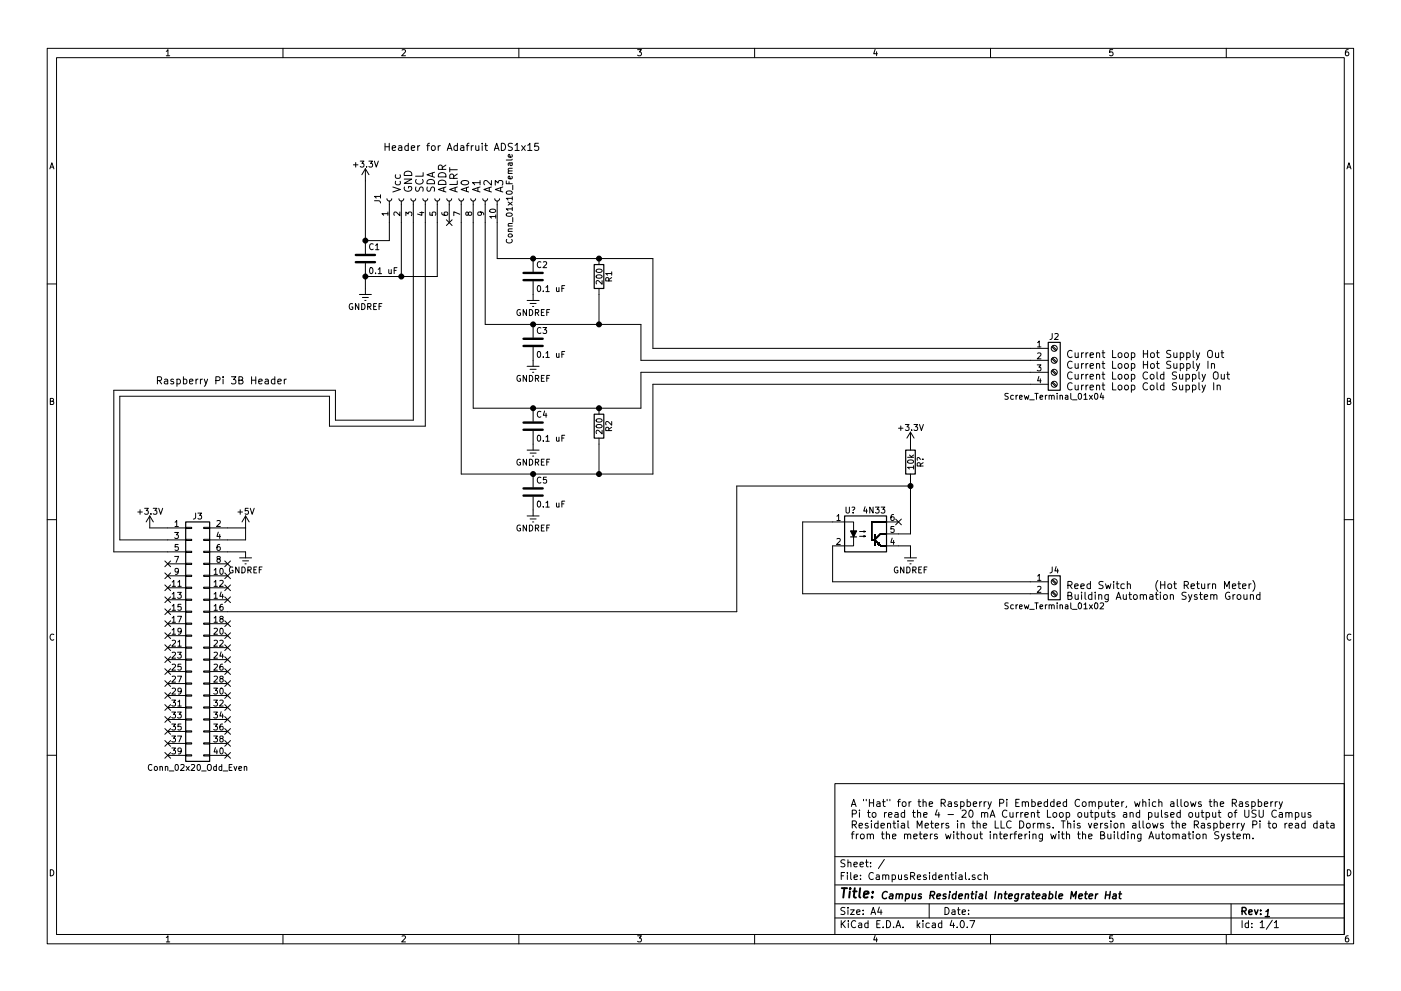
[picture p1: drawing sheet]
<svg xmlns="http://www.w3.org/2000/svg" width="297mm" height="210mm" viewBox="0 0 297 210" stroke-linecap="round" stroke-linejoin="round" font-family="sans-serif">
<g fill="none" stroke="#000" stroke-width=".21">
<path d="M10 10.3h277v189.9h-277zM12 12.2h273v186.1h-273zM35.3 10.9l.3-.4v1.3M35.3 11.8h.7M60 10.3v1.9M85.2 10.6l.5-.1 .3 .4-.8 .9h.8M110 10.3v1.9M135.2 10.5h.8l-.4 .5 .3 .1 .1 .2-.1 .4-.2 .1-.5-.1M160 10.3v1.9M185.5 10.5l-.3 .9h.8M185.9 11v.8M210 10.3v1.9"/>
<path d="M235.9 10.5h-.6v.6h.6l.1 .5-.3 .2-.4-.1M260 10.3v1.9M285.9 10.5l-.4 .1-.2 .2-.1 .8 .3 .2 .4-.1 .1-.4-.1-.2-.4-.1-.3 .3M10.6 35.8l.4-1.3 .4 1.3M10.7 35.5h.6M74.9 35h1M75.4 34.5v1M76.4 34.2h.8l-.5 .5 .4 .1v.5l-.2 .2-.5-.2M77.5 35.8v18M77.5 35.8l-.8 1.3M77.5 35.8l.7 1.3M77.7 35.3v.2"/>
<path d="M78.2 34.2h.8l-.4 .5 .3 .1v.5l-.1 .2-.6-.2M79.4 34.2l.4 1.3 .4-1.3M81.6 30.4v1.5M81.6 31.1h.9M82.5 30.4v1.5M83.2 31.4l.7-.1-.1-.3-.4-.1-.2 .2v.7h.6M83.3 39.7l1.6 .5-1.6 .5M83.9 38.4l-.1 .5 .3 .3 .7-.1v-.7M83.9 37.1l-.1 .4 .3 .3 .7-.1v-.6M84.5 31h.6l.1 .9M85.2 31.3l-.7 .1a.3 .3 0 0 0 .2 .5l.5-.1M85.7 38h1.6l-1.6 .9h1.6"/>
<path d="M85.8 39.7a.75 .75 0 0 0 .7 .9 .75 .75 0 0 0 .7-.9l-.6-.1v.3M85.8 36.6a.86 .86 0 0 1 1-.2 .86 .86 0 0 1 .5 .8h-1.6zM86.6 31l-.5-.1-.3 .3 .2 .6h.6M86.6 30.4v1.5M87.2 31.4l.7-.1v-.3l-.5-.1-.2 .2 .1 .7h.6M88.2 39.7l-.1 .6 .2 .2h.4l.3-.7 .4-.1 .3 .3-.1 .6M88.3 38.1a.76 .76 0 0 0 .5 1 .76 .76 0 0 0 .9-.7l-.1-.3M88.6 30.9v1M89 30.9l-.4 .3M89.7 36.6v.8h-1.6M90.5 30.9h.6M90.6 39.7l-.1 .6 .2 .2h.4l.3-.7 .4-.1 .3 .3-.1 .6"/>
<path d="M90.6 38.4a.86 .86 0 0 1 1-.3 .86 .86 0 0 1 .5 .9h-1.6zM91.1 30.4l-.4 .2v1.3M91.5 31.1l.3-.2 .4 .2 .1 .5-.2 .2-.3 .1-.3-.1zM91.7 36.7v.8M92.1 36.5l-1.6 .6 1.6 .5M92.9 30.9v1M93 38.5a.86 .86 0 0 1 1-.2 .86 .86 0 0 1 .5 .8h-1.6zM93 36.9a.86 .86 0 0 1 1-.2 .86 .86 0 0 1 .5 .8h-1.6zM93.3 30.9l-.4 .3M93.8 35.9l-.1-.7-.2-.2-.4 .1-.2 .2v.6h1.6M94.1 39.8v.8M94.5 39.7l-1.6 .5 1.6 .5"/>
<path d="M94.5 35l-.7 .6M94.8 31.9l.5-1.5 .5 1.5M94.9 31.5h.8M95.4 35.6v.9M95.4 36h1.6M96.2 37.8l-.1-.7-.2-.2-.4 .1-.1 .2v.6h1.6M96.5 39.8v.8M97 39.7l-1.6 .5 1.6 .5M97 38.4v.7h-1.6M97 36.9l-.8 .6M97 31l-.5-.1-.3 .3 .2 .6h.6M97 30.4v1.5"/>
<path d="M97.7 31h.6v.9M97.8 38.5a.95 .95 0 0 1 1.6 .3 .91 .91 0 0 1-1.6-.1zM98.3 31.3l-.6 .1a.3 .3 0 0 0 .1 .5l.5-.1M98.9 30.9h.5M98.9 39.8v.8M99.4 39.7l-1.6 .5 1.6 .5M99.4 30.4l-.3 .2v1.3M99.9 30.9v1M100.4 30.9l-.5 .3M100.9 30.9v.9l.4 .1 .2-.1M101.3 39.8v.8M101.5 30.9v1"/>
<path d="M101.8 39.7l-1.6 .5 1.6 .5M101.8 38.8h-1.6l.4 .4M101.8 38.3v.9M102.2 30.4v.2M102.2 30.9v1M102.8 30.9h.6M103 30.4v1.3l.4 .2M103.7 39.8v.8M104.2 39.7l-1.6 .5 1.6 .5M104.2 38.3v1l-1.2-1-.4 .3 .1 .6M104.8 31.9l.5-1.5 .5 1.5M104.9 31.5h.8"/>
<path d="M105 39.3v-1l.6 .5 .2-.4h.7l.1 .2-.1 .7M106.1 39.8v.8M106.3 30.4a.77 .77 0 0 1 .9 .8 .77 .77 0 0 1-.9 .7zM106.6 39.7l-1.6 .5 1.6 .5M107.3 38.4v.6h1.3M107.7 36.8h.9M107.9 38.6v.4M108.1 34.6l.2 .5 .3-.1-.1-.4M108.5 37.4l.1 .4-.2 .1h-.6v-.5h.3l.1 .5M108.5 32.8l.1 .4-.2 .1h-.6v-.5h.3l.1 .5M108.6 36.3h-.8l-.1 .3 .2 .2M108.6 35.7l-.8 .1-.1 .3 .2 .2"/>
<path d="M108.6 34.6h-.8v.5M108.6 33.8l-.2 .2h-1.1M108.6 30.5l-.5-.1-.4 .3 .2 .4 .7 .2v.5l-.3 .1-.6-.1M108.7 39.3v1M109.2 30.8l.5-.4v1.5M109.2 31.9h.9M110.6 30.9l.8 1M111.4 30.9l-.8 1M111.9 30.8l.4-.4v1.5M111.9 31.9h.9M114.1 30.4h-.7l-.1 .7 .3-.1 .5 .1 .1 .5-.3 .3-.6-.1M285.6 35.8l.4-1.3 .4 1.3"/>
<path d="M285.7 35.5h.6M77.5 55.9v6.6M78.5 56.9l.1-.1a.67 .67 0 0 1 .5 .6 .67 .67 0 0 1-.5 .7l-.2-.5zM79.1 51.8a.56 .56 0 0 0-.7 .5 .56 .56 0 0 0 .7 .6M79.4 42.6h1.1l.2 .5M79.6 52.1l.4-.4v1.3M79.6 57.9v.2M79.6 53h.7M80.2 57.1l.3-.3v1.3M80.2 58.1h.7M80.7 41.7h-1.3l.4 .3M80.7 41.3v.7"/>
<path d="M82 42.2l.1 .3 .4 .2 .4-.1 .2-.4M82.2 45.3h-1.2l.3 .4M82.2 45v.7M82.4 57.2l.1 .8 .3 .1 .2-.2M82.5 42.7v8.3h-5M83 57.2v.9M83.6 57.4h.4M84.2 56.8h-.6v1.3M84.6 42.2l.1 .3 .3 .2 .4-.1 .2-.4M84.8 45v.8l-.9-.8-.4 .2 .1 .5M85.1 42.7v16M86.1 45.8v-.8l.4 .4 .1-.4h.6l.1 .2-.1 .6"/>
<path d="M87.1 42.2l.1 .3 .4 .2 .3-.1 .2-.4M87.6 42.7v46.4h-16.5v-6.3h-47v34.3h15.3M89 45.1h.9M89.4 44.9v.8l-.9-.3M89.7 42.2l.1 .3 .3 .2 .4-.1 .2-.4M90.2 42.7v47.7h-20.4v-6.3h-44.4v30.4h14M91.1 45v.6l.6 .1v-.7h.6l.1 .2-.1 .5M92.2 42.2l.1 .3 .3 .2 .4-.1 .2-.4M92.7 42.7v16h-15.2M93.7 45.1v.4l.3 .1 .7 .1 .2-.2-.1-.5-.6 .1v.4l.2 .2M94.6 46.6l1.3 1.2M94.7 42.2l.1 .3 .4 .2 .4-.1 .2-.4"/>
<path d="M95.2 42.7v4.5M95.9 46.6l-1.3 1.2M97.3 42.2l.1 .3 .3 .2 .4-.1 .2-.4M97.5 45.5l-1.3-.6v.9M97.8 42.7v57.9h40.6v-19.1h83.8M99.3 45.2l.2-.2h.4l.1 .2-.1 .4-.4 .1-.2-.1-.1-.6h-.3v.6l.2 .1 .2-.2M99.8 42.2l.1 .3 .4 .2 .3-.1 .2-.4M100.3 42.7v43.9h35.6v-7.6h86.3M101.8 45l.3 .2-.1 .4h-.6l-.1-.4 .2-.2h.8l.3 .3v.3M102.4 42.2l.1 .3 .3 .2 .4-.1 .2-.4M102.9 42.7v26.1h33v7.6h86.3M103.9 44.5a.76 .76 0 0 1 1.2 .3 .74 .74 0 0 1-1.3-.1z"/>
<path d="M104.9 42.2l.1 .3 .3 .2 .4-.1 .2-.4M105.1 45.9h-1.3l.4 .4M105.1 45.6v.7M105.4 42.7v12.2h33v19h83.8M107.4 45.4a.76 .76 0 0 1 1.2 .2 .74 .74 0 0 1-1.3-.1zM107.4 40.7a.76 .76 0 0 1 1.2 .2 .74 .74 0 0 1-1.3-.1zM107.4 50.8a.56 .56 0 0 0 .6 .8 .56 .56 0 0 0 .5-.8M107.7 49.1h.9M107.7 47.9h.9M107.7 42.9l.9 .6M107.9 49.7l.5-.1 .2 .5-.2 .2-.5-.1-.2-.1zM108.6 48.6h-.8l-.1 .3 .2 .2"/>
<path d="M108.6 47.4l-.8 .1-.1 .3 .2 .1M108.6 44.3h-1.3l.4 .4M108.6 42.1h-1.3l.4 .3M108.6 41.7v.7M108.6 44v.7M108.6 42.9l-.9 .6M108.7 46.1v1M113 54.9v2.8M113 59.7v4M114.7 55.6a.56 .56 0 0 0-.8 .5 .56 .56 0 0 0 .8 .6M115.2 55.6l.5-.1 .2 .4-.8 .9h.8M126.4 58.5a.76 .76 0 0 1 1.3 .2 .74 .74 0 0 1-1.3-.1z"/>
<path d="M126.5 57.2a.69 .69 0 0 1 1.2 .3 .74 .74 0 0 1-1.3-.1zM127 54.9v1.2M127.7 59.5v.8l-1-.8-.3 .3 .1 .4M129.1 59.6l-.1-.6-.5-.1-.1 .7h1.3M129.7 58h-1.3l.4 .4M129.7 58.9l-.6 .4M129.7 57.7v.7M10 60.2h2M38.9 79.9v1.6M47.3 79.9v.2M49.1 79.9h.9l-.5 .6 .5 .3-.1 .5-.2 .2-.6-.2M53.3 79.9v1.6"/>
<path d="M54.2 79.9v1.6M58.3 79.9v1.6M74.8 64.5a.59 .59 0 0 0-.8 .5 .59 .59 0 0 0 .8 .6v-.5h-.2M76.1 64.4v1.3l-.7-1.3v1.3M76.2 62.5h2.5M76.7 64.4a.64 .64 0 0 1 .7 .6 .64 .64 0 0 1-.7 .7zM76.8 63.1h1.3M77.3 63.7h.3M78 65.1l.6-.1v-.5l-.6-.1v1.3M78.3 65.1l.4 .6M79.2 65h.5M79.8 64.4h-.6v1.3h.6"/>
<path d="M80.4 65h.4M81 64.4h-.6v1.3M110.3 65.7a.59 .59 0 0 0-.7 .6 .59 .59 0 0 0 .7 .6l.1-.5h-.3M110.3 79.7a.59 .59 0 0 0-.7 .6 .59 .59 0 0 0 .7 .5l.1-.4h-.3M111.6 65.7v1.2l-.7-1.2v1.2M111.6 79.6v1.3l-.7-1.3v1.3M111.8 63.7h2.5M111.8 77.7h2.5M112.2 65.7a.64 .64 0 0 1 .8 .6 .64 .64 0 0 1-.8 .6zM112.2 79.6a.64 .64 0 0 1 .8 .7 .64 .64 0 0 1-.8 .6zM112.4 64.4h1.3M112.4 78.4h1.3"/>
<path d="M112.9 79h.3M112.9 65h.3M113 68.8v2.8M113 73.7v4M113.5 66.3h.6l.1-.5-.7-.1v1.2M113.8 66.3l.4 .6M114 60.7l.2-.1a.67 .67 0 0 1 .4 .6 .67 .67 0 0 1-.4 .7l-.3-.5zM114 74.7l.2-.1a.67 .67 0 0 1 .4 .6 .67 .67 0 0 1-.4 .6l-.3-.4zM114.7 69.6a.56 .56 0 0 0-.8 .5 .56 .56 0 0 0 .8 .5M114.8 66.3h.4M115.1 69.5h.8l-.4 .5 .3 .1v.5l-.1 .2-.6-.2M115.2 61.7v.2"/>
<path d="M115.2 75.7v.1M115.4 65.7h-.6v1.2h.6M115.4 79.6h-.6v1.3h.6M115.7 61l.4-.4v1.3M115.7 74.9l.4-.3v1.2M115.7 61.9h.8M115.7 75.8h.8M115.9 66.3h.5M116.5 65.7h-.6v1.2M116.5 79.6h-.6v1.3M118 61v.8l.3 .1 .2-.2M118 75v.8h.3l.2-.1"/>
<path d="M118.5 61v.9M118.5 75v.8M119.1 61.2h.5M119.1 75.2h.5M119.7 60.6h-.6v1.3M119.7 74.6h-.6v1.2M127 61.2v7.6M219.9 77.4h.8l-.4 .5 .3 .1v.6l-.1 .1-.6-.1M220 72.7l.3-.4v1.3M220 75l.5-.1 .2 .3-.8 .9h.8M220 73.6h.7M220.3 79.9l-.3 .9h.8"/>
<path d="M223 78.7l.9 .8M223 76.1l.9 .9M223 73.6l.9 .8M223.1 70.8l-.1 1-.4 .2M223.2 78.5l.8 .8M223.2 75.9l.8 .9M223.2 73.4l.8 .8M223.6 70.9l.5-.1 .3 .3-.8 .9h.8M227.3 74.5a.72 .72 0 0 0-1 .5 .72 .72 0 0 0 .7 .9l.3-.2M227.3 76.8a.72 .72 0 0 0-1 .5 .72 .72 0 0 0 .7 .9l.3-.2M227.3 79.1a.72 .72 0 0 0-1 .5 .72 .72 0 0 0 .7 .8l.3-.1M227.9 74.8l.1 1 .4 .1 .2-.2"/>
<path d="M227.9 77.1l.1 1 .4 .1 .2-.2M227.9 79.4l.1 1h.4l.2-.1M228.6 74.8v1.1M228.6 77.1v1.1M228.6 79.4v1M229.3 74.8v1.1M229.3 77.1v1.1M229.3 79.4v1M229.7 74.8l-.4 .4M229.7 77.1l-.4 .3M229.7 79.4l-.4 .3M230.3 74.8v1.1"/>
<path d="M230.3 77.1v1.1M230.3 79.4v1M230.7 74.8l-.4 .4M230.7 77.1l-.4 .3M230.7 79.4l-.4 .3M231.1 75.4l.8-.2-.1-.3-.5-.1-.2 .3 .1 .7h.6M231.1 77.6l.8-.1-.1-.3-.5-.1-.2 .3 .1 .7h.6M231.1 79.9l.8-.1-.1-.3-.5-.1-.2 .2 .1 .8h.6M232.5 75l.1-.1a.36 .36 0 0 1 .5 .2v.8M232.5 77.3l.1-.1a.36 .36 0 0 1 .5 .2v.8M232.5 79.6l.1-.1a.36 .36 0 0 1 .5 .1v.8M232.5 74.8v1.1"/>
<path d="M232.5 77.1v1.1M232.5 79.4v1M233.7 74.8h.5M233.7 77.1h.5M233.7 79.4h.5M233.9 74.3v1.4l.3 .2M233.9 76.6v1.3l.3 .3M233.9 78.9v1.3l.3 .2M235.9 74.3v1.6h.7M235.9 76.6v1.6h.7M235.9 78.9v1.5h.7M237.1 75l.3-.2 .4 .2 .1 .6-.2 .2-.3 .1-.3-.2z"/>
<path d="M237.1 77.3l.3-.2 .4 .2 .1 .6-.2 .2-.3 .1-.3-.2zM237.1 79.6l.3-.2 .4 .2 .1 .6-.2 .2h-.3l-.3-.1zM238.5 75l.2-.2 .5 .2v.6l-.1 .2-.4 .1-.2-.2zM238.5 77.3l.2-.2 .5 .2v.6l-.1 .2-.4 .1-.2-.2zM238.5 79.6l.2-.2 .5 .2v.6l-.1 .2h-.4l-.2-.1zM239.9 74.9l.4-.1 .3 .4-.1 .6h-.6M239.9 77.2l.4-.1 .3 .3-.1 .7h-.6M239.9 79.5l.4-.1 .3 .3-.1 .7h-.6M239.9 74.8v1.6M239.9 77.1v1.6M239.9 79.4v1.5M242.4 74.3v1.6"/>
<path d="M242.4 76.6v1.6M242.4 75.1h.9M242.4 77.4h.9M243.3 79.1a.72 .72 0 0 0-1 .5 .72 .72 0 0 0 .7 .8l.3-.1M243.3 74.3v1.6M243.3 76.6v1.6M243.9 79.6l.3-.2 .4 .2 .1 .6-.2 .2h-.3l-.3-.1zM244 75l.2-.2 .5 .2 .1 .6-.2 .2-.4 .1-.2-.2zM244 77.3l.2-.2 .5 .2 .1 .6-.2 .2-.4 .1-.2-.2zM245.2 74.8h.6M245.2 77.1h.6M245.3 78.9v1.3l.2 .2"/>
<path d="M245.4 74.3v1.4l.4 .2M245.4 76.6v1.3l.4 .3M246.8 79.5l-.5-.1-.3 .3 .2 .7h.6M246.8 78.9v1.5M248.2 74.4l-.6-.1-.2 .2v.4l.7 .3 .1 .4-.3 .3-.6-.1M248.2 76.7l-.6-.1-.2 .2v.4l.7 .3 .1 .4-.3 .3-.6-.1M248.9 74.8v1l.4 .1 .2-.2M248.9 77.1v1l.4 .1 .2-.2M249.5 79l-.6-.1-.3 .2v.4l.7 .3 .2 .4-.4 .2h-.5M249.5 74.8v1.1M249.5 77.1v1.1M250.1 79.4l.1 1h.3l.2-.1"/>
<path d="M250.2 74.9l.5-.1 .3 .4-.2 .6h-.6M250.2 77.2l.5-.1 .3 .3-.2 .7h-.6M250.2 74.8v1.6M250.2 77.1v1.6M250.7 79.4v1M251.5 79.5l.4-.1 .3 .3-.2 .7h-.5M251.5 79.4v1.5M251.6 74.9l.4-.1 .3 .4-.1 .6h-.6M251.6 77.2l.4-.1 .3 .3-.1 .7h-.6M251.6 74.8v1.6M251.6 77.1v1.6M252.8 79.5l.5-.1 .3 .3-.2 .7h-.6"/>
<path d="M252.8 79.4v1.5M253 74.3v1.4l.2 .2M253 76.6v1.3l.2 .3M253.6 74.8l.4 1.1M253.6 77.1l.4 1.1M254.2 78.9v1.3l.2 .2M254.4 74.8l-.6 1.4-.2 .2M254.4 77.1l-.6 1.4-.2 .2M254.9 79.4l.3 1M255.6 79.4l-.5 1.4-.2 .1M256.1 74.6a.5 .5 0 0 1 .6-.3 .5 .5 0 0 1 .3 .5v.9l-.3 .2a.53 .53 0 0 1-.7-.5zM256.1 76.6v1.6"/>
<path d="M256.8 77.3l.1-.1a.36 .36 0 0 1 .6 .2v.8M256.8 77.1v1.1M257.3 79.1a.5 .5 0 0 1 .6-.2 .5 .5 0 0 1 .4 .5l-.1 .8-.3 .2a.53 .53 0 0 1-.6-.5zM257.7 74.8l.1 1 .3 .1 .3-.2M258.4 74.8v1.1M258.9 74.8h.6M258.9 79.4l.1 1h.4l.2-.1M259.1 74.3v1.4l.4 .2M259.6 79.4v1M260.1 79.4h.6M260.3 78.9v1.3l.4 .2M285 60.2h2"/>
<path d="M10.7 85.1h.5l.1-.5-.6-.1v1.3h.5l.2-.4-.3-.3M33.4 80.7h.7l.2-.3-.1-.3-.2-.2h-.6v1.6M33.8 80.7l.5 .8M34.9 80.5h.6l.1 1M35.6 80.8l-.7 .1a.32 .32 0 0 0 .2 .6l.5-.1M36.8 80.5l-.4-.1-.2 .3 .1 .2 .5 .1v.4h-.6M37.5 80.5l.4-.1 .4 .3-.2 .7h-.6M37.5 80.4v1.6M38.9 80.5l.4-.1 .3 .3-.1 .7h-.6M40.2 80.9l.7-.1-.1-.3-.4-.1-.2 .3 .1 .7h.5M41.6 80.4v1.1M42 80.4l-.4 .3"/>
<path d="M42.5 80.4v1.1M42.9 80.4l-.4 .3M43.3 80.4l.4 1.1M44 80.4l-.5 1.4-.2 .2M45.8 80.7h.7l.2-.3-.1-.3-.2-.2h-.6v1.6M47.3 80.4v1.1M50.6 80.7l.7-.1 .2-.2-.1-.3-.8-.2v1.6h.6l.3-.2v-.4l-.3-.2M53.3 80.7h.9M54.9 80.9l.7-.1-.1-.3-.4-.1-.2 .3v.7h.6M56.2 80.5h.6l.1 1M56.9 80.8l-.7 .1a.32 .32 0 0 0 .2 .6l.5-.1M58.3 80.5l-.5-.1-.3 .3 .2 .7h.6"/>
<path d="M58.9 80.9l.7-.1v-.3l-.5-.1-.2 .3 .1 .7h.6M60.3 80.4v1.1M60.7 80.4l-.4 .3M110.3 97.5a.59 .59 0 0 0-.7 .6 .59 .59 0 0 0 .7 .5l.1-.5h-.3M111.6 97.4v1.3l-.7-1.3v1.3M111.8 95.5h2.5M112.2 97.4a.64 .64 0 0 1 .8 .7 .64 .64 0 0 1-.8 .6zM112.4 96.1h1.3M112.9 96.8h.3M113 86.6v2.8M113 91.4v4.1M113.5 98.1l.6-.1 .1-.5-.7-.1v1.3"/>
<path d="M113.5 80.3l.6-.1 .1-.4-.7-.2v1.3M113.8 98.1l.4 .6M113.8 80.3l.4 .6M114 92.5l.2-.2a.67 .67 0 0 1 .4 .7 .67 .67 0 0 1-.4 .6l-.3-.5zM114.7 87.4a.56 .56 0 0 0-.8 .5 .56 .56 0 0 0 .8 .5M114.8 98h.4M114.8 80.2h.4M115.2 93.5v.1M115.4 97.4h-.6v1.3h.6M115.5 87.2l-.3 .9h.8M115.7 92.7l.4-.4v1.3M115.7 93.6h.8"/>
<path d="M115.8 87.7v.8M115.9 98h.5M115.9 80.2h.5M116.5 97.4h-.6v1.3M118 92.8v.7l.3 .1 .2-.1M118.5 92.8v.8M119.1 92.9h.5M119.7 92.3h-.6v1.3M126.4 90.2a.76 .76 0 0 1 1.3 .3 .74 .74 0 0 1-1.3-.1zM126.4 89a.76 .76 0 0 1 1.3 .3 .74 .74 0 0 1-1.3-.2zM127 86.6v1.3M127 93v7.6"/>
<path d="M127.7 91.3v.8l-1-.8-.3 .2 .1 .5M129.1 91.4l-.1-.7h-.5l-.1 .7h1.3M129.7 89.4v.8l-.9-.8-.4 .3 .1 .4M129.7 90.6l-.6 .5M190.5 90.9h1M191 90.4v.9M191.9 90.1h.8l-.4 .4 .4 .1v.6l-.2 .1-.6-.1M192.4 97h1.3M192.5 97.8a.76 .76 0 0 1 1.2 .2 .74 .74 0 0 1-1.3-.1zM192.8 96.5l.5 .5M193 91.7v3.8M193 91.7l-.7 1.3"/>
<path d="M193 91.7l.8 1.3M193.3 91.2v.1M193.7 99.2h-1.3l.4 .3M193.7 98.8v.7M193.7 96.5l-.5 .4M193.8 90.1h.8l-.5 .4 .4 .1v.6l-.2 .1-.5-.1M194.9 90.1l.5 1.2 .4-1.2M195.1 98.9l-.1-.6-.4-.1-.1 .7h1.2M195.2 97.4a.41 .41 0 0 0-.7-.1v.4M195.6 97.4h.1M195.7 98.2l-.6 .4M213.8 83.5h-.6l-.1 .4a.54 .54 0 0 1 .6 .7l-.2 .1h-.4"/>
<path d="M214.9 83.9h-.4l-.2 .2 .1 .6h.5M215.4 83.9v.8M215.8 83.9l-.4 .2M216.2 84.3l.5-.1v-.3h-.4l-.1 .1v.7h.5M217.2 83.9l.2 .8 .3-.6 .2 .6 .2-.8M218.3 84.8h1M219.4 83.5h.7M219.8 83.5v1.2M220.5 84.3l.6-.1-.1-.3h-.3l-.2 .1v.7h.5M220.6 80.4v.8M221.6 83.9v.8M222 83.9l-.4 .2"/>
<path d="M222.4 84l.2-.1h.3l.1 .8M222.4 83.9v.8M223 84l.1-.1h.3l.1 .8M223 81.2l.9 .8M223.2 81l.8 .9M224.1 83.5v.1M224.1 83.9v.8M224.7 84l.2-.1h.3l.1 .8M224.7 83.9v.8M225.9 83.9h.5v.8M226.4 84.2l-.6 .2 .2 .3h.4M227 83.5v1l.2 .2"/>
<path d="M227.3 81.4a.72 .72 0 0 0-1 .4 .72 .72 0 0 0 .7 .9l.3-.1M227.4 84.8h.9M227.9 81.7l.1 .9 .4 .1 .2-.1M228.6 81.7v1M228.7 83.6l.2-.1a.67 .67 0 0 1 .4 .6 .67 .67 0 0 1-.4 .6l-.3-.5zM229.3 81.7v1M229.7 81.7l-.4 .3M229.8 83.8l.4-.3v1.2M229.8 84.7h.7M230.3 81.7v1M230.7 81.7l-.4 .3M231 83.9l.6 .8"/>
<path d="M231.1 82.2l.8-.1-.1-.3-.5-.1-.2 .2 .1 .7h.6M231.6 83.9l-.6 .8M232.2 83.6l.1-.1a.67 .67 0 0 1 .5 .6 .67 .67 0 0 1-.5 .6l-.2-.5zM232.5 81.9l.1-.1a.36 .36 0 0 1 .5 .1v.8M232.5 81.7v1M233.6 83.4l-.3 .9h.7M233.7 81.7h.5M233.9 81.2v1.3l.3 .2M233.9 83.9v.8M235.9 81.2v1.5h.7M237.1 81.9l.3-.2 .4 .2 .1 .5-.2 .2-.3 .1-.3-.1zM238.5 81.9l.2-.2 .5 .2v.5l-.1 .2-.4 .1-.2-.1z"/>
<path d="M239.9 81.8l.4-.1 .3 .3-.1 .6h-.6M239.9 81.7v1.5M243.3 81.4a.72 .72 0 0 0-1 .4 .72 .72 0 0 0 .7 .9l.3-.1M243.9 81.9l.3-.2 .4 .2 .1 .5-.2 .2-.3 .1-.3-.1zM245.3 81.2v1.3l.2 .2M246.8 81.8l-.5-.1-.3 .3 .2 .6h.6M246.8 81.2v1.5M249.5 81.3l-.6-.1-.3 .2v.4l.7 .3 .2 .3-.4 .3-.5-.1M250.1 81.7l.1 .9 .3 .1 .2-.1M250.7 81.7v1M251.5 81.8l.4-.1 .3 .3-.2 .6h-.5M251.5 81.7v1.5"/>
<path d="M252.8 81.8l.5-.1 .3 .3-.2 .6h-.6M252.8 81.7v1.5M254.2 81.2v1.3l.2 .2M254.9 81.7l.3 1M255.6 81.7l-.5 1.4-.2 .1M257.3 81.2v1.5M258.1 81.9v-.1a.36 .36 0 0 1 .6 .1v.8M258.1 81.7v1M285.7 85.1h.5l.1-.5-.6-.1v1.3h.5l.2-.4-.3-.3M10 110.3h2M29.2 108.6h1M29.7 108.1v1"/>
<path d="M30.7 107.8h.7l-.4 .5 .4 .1v.6l-.2 .1-.5-.1M31.7 109.5v2.5h7.7M31.7 109.5l-.7 1.2M31.7 109.5l.8 1.2M32 109v.1M32.5 107.8h.8l-.5 .5 .4 .1v.6l-.2 .1-.5-.1M33.7 107.8l.4 1.3 .4-1.3M35 119l1.2 1.2M35.6 119.6h3.8M36.2 119l-1.2 1.2M37 113h.8l-.4 .5 .4 .1v.5l-.2 .1-.6-.1M37 118.1h.9l-.6 1.2"/>
<path d="M37.1 110.8l.4-.4v1.3M37.1 111.7h.7M37.8 115.5h-.6l-.1 .6h.7v.6l-.2 .1-.5-.1M39.4 119.5h1.2v.3h-1.2zM39.4 117h1.2v.2h-1.2zM39.4 114.4h1.2v.3h-1.2zM39.4 111.9h1.2v.2h-1.2zM41.5 108.9l-.1 1-.4 .2M42 108.9h.7l-.4 .4 .4 .1v.6l-.2 .1-.5-.1M43.2 119.5h1.2v.3h-1.2zM43.2 117h1.2v.2h-1.2zM43.2 114.4h1.2v.3h-1.2z"/>
<path d="M43.2 111.9h1.2v.2h-1.2zM44.4 112h7.7M44.4 117.1h7.7v1.3M44.4 119.6h3.9M46 110.5l.5-.1 .2 .4-.8 .9h.8M46.2 118.6l-.2-.2 .1-.3 .6 .1v.3l-.6 .1-.1 .2 .1 .4 .1 .1h.3l.2-.2v-.4l-.2-.1M46.3 112.9l-.3 .9h.8M46.6 115.5l-.4 .1-.1 .2-.1 .7 .2 .3 .5-.1-.1-.7h-.4l-.2 .2M46.6 113.4v.8M47.7 119l1.2 1.2M48.9 119l-1.2 1.2M50.4 108.6h1"/>
<path d="M50.8 118.4h2.5M50.9 108.1v1M51.4 119h1.3M51.9 119.6h.3M52.1 109.5v5h-7.7M52.1 109.5l-.8 1.2M52.1 109.5l.7 1.2M52.6 107.8h-.6v.6h.6v.6l-.1 .1-.5-.1M53.1 107.8l.4 1.3 .4-1.3M110.3 111.4a.59 .59 0 0 0-.7 .6 .59 .59 0 0 0 .7 .6l.1-.5h-.3M111.6 111.4v1.3l-.7-1.3v1.3M111.8 109.5h2.5"/>
<path d="M112.2 111.4a.64 .64 0 0 1 .8 .6 .64 .64 0 0 1-.8 .7zM112.4 110.1h1.3M112.9 110.7h.3M113 100.6v2.8M113 105.4v4.1M113.5 112.1l.6-.1 .1-.5-.7-.1v1.3M113.8 112.1l.4 .6M114 106.4l.2-.1a.67 .67 0 0 1 .4 .7 .67 .67 0 0 1-.4 .6l-.3-.5zM114.7 101.3a.56 .56 0 0 0-.8 .6 .56 .56 0 0 0 .8 .5M114.8 112h.4M115.2 107.5v.1M115.4 111.4h-.6v1.3h.6"/>
<path d="M115.7 106.7l.4-.4v1.3M115.7 107.6h.8M115.8 101.2h-.6v.6h.6v.6l-.1 .1-.5-.1M115.9 112h.5M116.5 111.4h-.6v1.3M118 106.7v.8l.3 .1 .2-.1M118.5 106.7v.9M119.1 106.9h.5M119.7 106.3h-.6v1.3M177.4 109.5l.4-.3v1.2M177.4 114.3l.5-.1 .3 .4-.8 .9h.8M177.4 110.4h.8"/>
<path d="M179.4 107.6v1l.2 .3h.3l.2-.3v-1M180.6 107.6h.5a.41 .41 0 0 1-.2 .7v.1M180.9 108.7v.2M182.2 113.8h1.3l-.4 .1v-.2l.4 .1M182.2 112.8h1.3l-.4 .1v-.3l.4 .2M183.4 107.5l-.3 .9h.8M183.7 108v.9M185.1 107.6v1.3l-.7-1.3v1.3M185.5 114.7l1.2 1.1h6.3v2.6M185.6 107.6h.8l-.4 .5 .3 .1v.5l-.1 .2-.6-.2M186.1 115.4l.2-.2 .3 .5zM186.8 107.6h.8l-.4 .5 .4 .1v.5l-.2 .2-.6-.2"/>
<path d="M189.2 114.2l-.3 .9h.7M189.5 109.2h-.4l-.2 .3v.7l.2 .2 .4-.1v-.6l-.4-.1-.2 .3M189.5 114.6v.9M189.5 111.7h-.6v.6h.6v.5l-.1 .2-.5-.2M189.9 110.1l1.2 1.2M190.5 110.7h-5.7v3.8h.6M191.1 110.1l-1.2 1.2M191.8 118.4h2.5M192.4 119h1.3M192.9 119.6h.3M193 103.1h-36.8v26.7h-111.8M193 100.6v12.7h-6.3l-1.2 1.1"/>
<path d="M285 110.3h2M11.4 134.6a.58 .58 0 0 0-.8 .6 .58 .58 0 0 0 .8 .5M35 134.3l1.2 1.2M35 136.8l1.2 1.2M35 139.3l1.2 1.3M35 131.7l1.2 1.2M35 129.2l1.2 1.2M35 126.6l1.2 1.3M35 124.1l1.2 1.2M35 121.6l1.2 1.2M35.6 122.2h3.8M35.6 134.9h3.8"/>
<path d="M35.6 124.7h3.8M35.6 137.4h3.8M35.6 127.2h3.8M35.6 139.9h3.8M35.6 129.8h3.8M35.6 132.3h3.8M36.2 134.3l-1.2 1.2M36.2 136.8l-1.2 1.2M36.2 139.3l-1.2 1.3M36.2 131.7l-1.2 1.2M36.2 129.2l-1.2 1.2M36.2 126.6l-1.2 1.3"/>
<path d="M36.2 124.1l-1.2 1.2M36.2 121.6l-1.2 1.2M36.5 123.5l.4-.4v1.3M36.5 135.9l.5-.1 .2 .4-.8 .9h.8M36.5 126l.4-.3v1.2M36.5 138.5l.5-.1 .2 .3-.8 .9h.8M36.5 128.6l.4-.4v1.3M36.5 131.1l.4-.3v1.2M36.5 133.6l.4-.3v1.3M36.5 124.4h.7M36.5 126.9h.7M36.5 129.5h.7"/>
<path d="M36.5 132h.7M36.5 134.6h.7M37.6 125.7h.8l-.4 .5 .4 .1v.5l-.2 .1-.6-.1M37.6 138.4h.8l-.4 .5 .4 .1v.5l-.2 .1-.6-.1M37.6 130.8h.9l-.6 1.2M37.7 123.5l.4-.4v1.3M37.7 136.2l.4-.4v1.3M37.7 124.4h.7M37.7 137.1h.7M37.8 121.1l-.2 .3-.4-.1v-.6l.4-.1 .2 .2v.8l-.3 .3h-.3M38.4 128.2h-.6l-.1 .6h.7v.6l-.2 .1-.5-.1M38.4 133.8l-.2 .3-.4-.1v-.6l.4-.1 .2 .2v.8l-.3 .3h-.3"/>
<path d="M39.4 139.8h1.2v.3h-1.2zM39.4 137.3h1.2v.2h-1.2zM39.4 134.7h1.2v.3h-1.2zM39.4 132.2h1.2v.3h-1.2zM39.4 129.7h1.2v.2h-1.2zM39.4 127.1h1.2v.3h-1.2zM39.4 124.6h1.2v.2h-1.2zM39.4 122h1.2v.3h-1.2zM43.2 139.8h1.2v.3h-1.2zM43.2 137.3h1.2v.2h-1.2zM43.2 134.7h1.2v.3h-1.2zM43.2 132.2h1.2v.3h-1.2z"/>
<path d="M43.2 129.7h1.2v.2h-1.2zM43.2 127.1h1.2v.3h-1.2zM43.2 124.6h1.2v.2h-1.2zM43.2 122h1.2v.3h-1.2zM44.4 122.2h3.9M44.4 134.9h3.9M44.4 124.7h3.9M44.4 137.4h3.9M44.4 127.2h3.9M44.4 139.9h3.9M44.4 132.3h3.9M45.4 120.9l.3-.3v1.3"/>
<path d="M45.4 133.4l.5-.1 .2 .3-.8 1h.8M45.4 123.5l.3-.4v1.3M45.4 135.9l.5-.1 .2 .4-.8 .9h.8M45.4 126l.3-.3v1.2M45.4 138.5l.5-.1 .2 .3-.8 .9h.8M45.4 128.6l.3-.4v1.3M45.4 131.1l.3-.3v1.2M45.4 121.9h.7M45.4 124.4h.7M45.4 126.9h.7M45.4 129.5h.7M45.4 132h.7"/>
<path d="M46.6 123.2l.5-.1 .2 .4-.8 .9h.8M46.6 135.9l.5-.1 .2 .4-.8 .9h.8M46.7 120.7l.2-.1a.67 .67 0 0 1 .4 .6 .67 .67 0 0 1-.4 .7l-.3-.5zM46.7 133.4l.2-.1a.67 .67 0 0 1 .4 .6 .67 .67 0 0 1-.4 .7l-.3-.5zM46.8 131.3l-.2-.2 .1-.3 .6 .1v.3l-.6 .1-.1 .2 .1 .4 .1 .1h.3l.2-.2v-.4l-.2-.1M46.9 125.6l-.3 .9h.8M46.9 138.3l-.3 .9h.8M47.2 128.2l-.4 .1-.1 .2-.1 .7 .2 .3 .5-.1-.1-.7h-.4l-.2 .2M47.2 126.1v.8M47.2 138.8v.8M47.7 121.6l1.2 1.2M47.7 124.1l1.2 1.2"/>
<path d="M47.7 126.6l1.2 1.3M47.7 131.7l1.2 1.2M47.7 134.3l1.2 1.2M47.7 136.8l1.2 1.2M47.7 139.3l1.2 1.3M48.9 121.6l-1.2 1.2M48.9 124.1l-1.2 1.2M48.9 126.6l-1.2 1.3M48.9 131.7l-1.2 1.2M48.9 134.3l-1.2 1.2M48.9 136.8l-1.2 1.2M48.9 139.3l-1.2 1.3"/>
<path d="M49.4 120.3a.59 .59 0 0 0-.8 .6 .59 .59 0 0 0 .8 .6v-.5h-.2M50.7 120.3v1.3l-.7-1.3v1.3M51.3 120.3a.64 .64 0 0 1 .7 .6 .64 .64 0 0 1-.7 .7zM52.6 120.9h.6v-.5l-.6-.1v1.3M52.9 120.9l.4 .7M53.8 120.9h.5M54.4 120.3h-.6v1.3h.6M55 120.9h.4M55.6 120.3h-.6v1.3M190.3 120.3a.59 .59 0 0 0-.7 .6 .59 .59 0 0 0 .7 .6l.1-.5h-.3M191.6 120.3v1.3l-.7-1.3v1.3M192.3 120.3a.64 .64 0 0 1 .7 .6 .64 .64 0 0 1-.7 .7z"/>
<path d="M193.5 120.9h.6l.1-.5-.7-.1v1.3M193.8 120.9l.4 .7M194.8 120.9h.4M195.4 120.3h-.6v1.3h.6M195.9 120.9h.5M196.5 120.3h-.6v1.3M213.8 128h-.6l-.1 .4a.54 .54 0 0 1 .6 .7l-.2 .1-.4-.1M214.9 128.4l-.4-.1-.2 .3 .1 .5h.5M215.4 128.3v.9M215.8 128.3l-.4 .3M216.2 128.7l.5-.1v-.2l-.4-.1-.1 .2v.6h.5M217.2 128.3l.2 .9 .3-.6 .2 .6 .2-.9"/>
<path d="M218.3 129.3h1M219.4 127.9h.7M219.8 127.9v1.3M220 122.2l.3-.3v1.2M220 124.5l.5-.1 .2 .4-.8 .9h.8M220 123.1h.7M220.5 128.7l.6-.1-.1-.2-.3-.1-.2 .2v.6h.5M221.6 128.3v.9M222 128.3l-.4 .3M222.2 123.4h-45.7v-7.6h4.5v-5.1h-10.8v15.3h52M222.4 128.4l.2-.1 .3 .1 .1 .8M222.4 128.3v.9"/>
<path d="M223 128.5l.1-.2 .3 .1 .1 .8M223 125.6l.9 .9M223 123.1l.9 .8M223.1 120.3l-.1 1.1-.4 .2M223.2 125.5l.8 .8M223.2 122.9l.8 .9M223.9 120.2l-.3 .9h.8M224.1 127.9v.1M224.1 128.3v.9M224.2 120.7v.9M224.7 128.4l.2-.1 .3 .1 .1 .8M224.7 128.3v.9"/>
<path d="M225.9 128.4h.5v.8M226.4 128.6l-.6 .3 .2 .3 .4-.1M226.4 124.2l.8-.1 .1-.2-.1-.4-.2-.1h-.6v1.5M226.4 126.4l.7-.1 .1-.2v-.3l-.8-.2v1.6h.6l.3-.3v-.2l-.4-.3M226.8 124.2l.5 .7M227 127.9v1.1l.2 .2M227.4 129.3h.9M227.9 124.4l.7-.2-.1-.3h-.4l-.2 .2v.7h.6M227.9 126.2l.1 .9 .4 .1 .2-.2M228.6 126.2v1M228.7 128l.2-.1a.67 .67 0 0 1 .4 .6 .67 .67 0 0 1-.4 .7l-.3-.5zM229.2 124.4l.7-.2-.1-.3h-.4l-.2 .2v.7h.6"/>
<path d="M229.3 125.6v.2M229.3 126.2v1M229.8 128.3l.4-.4v1.3M229.8 129.2h.7M230 125.6v1.4l.3 .2M231 128.3l.6 .9M231.2 123.9h-.4l-.3 .3 .1 .6h.6M231.2 123.4v1.5M231.5 126.2h-.4l-.3 .3 .1 .6h.6M231.5 125.6v1.6M231.6 128.3l-.6 .9M232.2 128l.1-.1a.67 .67 0 0 1 .5 .6 .67 .67 0 0 1-.5 .7l-.2-.5z"/>
<path d="M232.2 125.6v.2M232.2 126.2v1M232.9 126.3l.1-.1a.36 .36 0 0 1 .6 .2v.8M232.9 126.2v1M233.3 128l.5-.1 .2 .4-.8 .9h.8M233.9 123.4h-.6l-.2 .1v.4l.6 .3 .2 .4-.3 .3-.6-.1M234.4 123.9l.3 1 .2-.7 .4 .7 .2-1M235 126.2v1.2l-.3 .3-.4-.1M235 126.2h-.5l-.3 .3 .2 .6h.6M236.1 123.4v.1M236.1 123.9v1M236.7 127.2l.5-1.6 .5 1.6"/>
<path d="M236.7 123.9h.5M236.8 126.7h.7M236.9 123.4v1.3l.3 .2M238.2 126.2v.9l.4 .1 .2-.2M238.4 123.9h-.5l-.3 .3 .2 .6h.6M238.8 126.2v1M239 124l.1-.1a.36 .36 0 0 1 .6 .2v.8M239 123.4v1.5M239.3 126.2h.6M239.5 125.6v1.4l.4 .2M240.4 126.3l.2-.1 .4 .1 .1 .6-.1 .2-.4 .1-.2-.2zM241.8 126.3v-.1a.36 .36 0 0 1 .6 .2v.8"/>
<path d="M241.8 126.2v1M242.4 126.4a.35 .35 0 0 1 .3-.3 .35 .35 0 0 1 .4 .3v.8M243.8 126.2h.6v1M244.4 126.5l-.6 .2a.3 .3 0 0 0 .1 .5l.5-.1M245 126.2h.5M245.2 125.6v1.4l.3 .2M245.5 123.2a1.75 1.75 0 0 0 0 2.3M246 125.6v.2M246 126.2v1M246.1 123.4v1.5M246.1 124.1h.9M246.8 126.3l.2-.1 .4 .1 .1 .6-.2 .2-.3 .1-.2-.2z"/>
<path d="M247 123.4v1.5M247.7 124l.2-.1 .4 .1 .1 .6-.1 .2-.4 .1-.2-.2zM248.1 126.3l.1-.1a.36 .36 0 0 1 .6 .2v.8M248.1 126.2v1M248.8 123.9h.6M249 123.4v1.3l.4 .2M251.1 124.2l.7-.1 .2-.2-.1-.4-.2-.1h-.6v1.5M251.5 124.2l.5 .7M251.5 125.7l-.6-.1-.2 .2v.4l.6 .3 .2 .4-.3 .3-.6-.1M252 126.2l.3 1M252.5 124.4l.8-.2-.1-.3h-.4l-.3 .2 .1 .7h.6M252.7 126.2l-.5 1.3-.2 .2"/>
<path d="M253.7 123.9h.6M253.8 126.2h-.4l-.2 .2 .1 .2 .5 .1v.4h-.6M253.9 123.4v1.3l.4 .2M254.3 126.2h.6M254.5 125.6v1.4l.4 .2M254.8 123.9v.9l.4 .1 .2-.2M255.3 126.7l.8-.2-.1-.3h-.5l-.2 .2 .1 .7h.6M255.4 123.9v1M256.1 123.9v1M256.6 123.9l-.5 .3M256.7 126.3l.1-.1a.36 .36 0 0 1 .6 .2v.8M256.7 126.2v1"/>
<path d="M257.1 124v-.1a.36 .36 0 0 1 .6 .2v.8M257.1 123.9v1M257.4 126.4a.35 .35 0 0 1 .3-.3 .35 .35 0 0 1 .3 .3v.8M259.6 124.9v-1.5l.5 1.1 .5-1.1v1.5M260.7 125.7a.71 .71 0 0 0-.9 .7 .71 .71 0 0 0 .9 .7l.1-.6h-.3M261.3 124.4l.7-.2v-.3h-.5l-.2 .2 .1 .7h.6M261.4 126.2v1M261.8 126.2l-.4 .3M262.4 126.3l.2-.1 .4 .1 .1 .6-.2 .2-.3 .1-.2-.2zM262.5 123.9h.5M262.7 123.4v1.3l.3 .2M263.4 124.4l.8-.2-.1-.3h-.4l-.3 .2 .1 .7h.6"/>
<path d="M263.7 126.2l.1 .9 .4 .1 .2-.2M264.4 126.2v1M264.8 123.9v1M265.1 126.3l.1-.1a.36 .36 0 0 1 .6 .2v.8M265.1 126.2v1M265.3 123.9l-.5 .3M265.6 123.2a1.75 1.75 0 0 1 0 2.3M267.1 126.2h-.4l-.3 .3 .1 .6h.6M267.1 125.6v1.6M286.4 134.6a.58 .58 0 0 0-.8 .6 .58 .58 0 0 0 .8 .5M35 141.9l1.2 1.2M35 144.4l1.2 1.2"/>
<path d="M35 147l1.2 1.2M35 159.7l1.2 1.2M35 157.1l1.2 1.2M35 154.6l1.2 1.2M35 152l1.2 1.3M35 149.5l1.2 1.2M35.6 147.6h3.8M35.6 150.1h3.8M35.6 152.6h3.8M35.6 142.5h3.8M35.6 155.2h3.8M35.6 145h3.8"/>
<path d="M35.6 157.7h3.8M36.2 144.4l-1.2 1.2M36.2 147l-1.2 1.2M36.2 149.5l-1.2 1.2M36.2 154.6l-1.2 1.2M36.2 157.1l-1.2 1.2M36.2 159.7l-1.2 1.2M36.2 152l-1.2 1.3M36.2 141.9l-1.2 1.2M36.4 148.5h.8l-.4 .5 .4 .1v.6l-.2 .1-.6-.1M36.4 151.1h.8l-.4 .5 .4 .1v.5l-.2 .1-.6-.1M36.4 153.6h.8l-.4 .5 .4 .1v.6l-.2 .1-.6-.1"/>
<path d="M36.4 156.2h.8l-.4 .4 .4 .1v.6l-.2 .1-.6-.1M36.4 158.7h.8l-.4 .5 .4 .1v.5l-.2 .2-.6-.2M36.5 141l.5-.1 .2 .4-.8 .9h.8M36.5 143.6l.5-.1 .2 .3-.8 .9h.8M36.5 146.1l.5-.1 .2 .3-.8 1h.8M37.6 151.1h.8l-.4 .5 .4 .1v.5l-.2 .1-.6-.1M37.6 143.5h.9l-.6 1.2M37.6 156.2h.9l-.6 1.2M37.7 148.9l.4-.4v1.3M37.7 149.8h.7M38.4 140.9h-.6l-.1 .6h.7v.6l-.2 .1-.5-.1M38.4 153.6h-.6l-.1 .6h.7v.6l-.2 .1-.5-.1"/>
<path d="M38.4 146.5l-.2 .3-.4-.1v-.6l.4-.1 .2 .2v.8l-.3 .3h-.3M38.4 159.2l-.2 .3-.4-.1v-.6l.4-.1 .2 .2v.8l-.3 .3h-.3M39.4 157.6h1.2v.3h-1.2zM39.4 155.1h1.2v.2h-1.2zM39.4 152.5h1.2v.3h-1.2zM39.4 150h1.2v.2h-1.2zM39.4 147.4h1.2v.3h-1.2zM39.4 144.9h1.2v.3h-1.2zM39.4 142.4h1.2v.2h-1.2zM43.2 157.6h1.2v.3h-1.2zM43.2 155.1h1.2v.2h-1.2zM43.2 152.5h1.2v.3h-1.2z"/>
<path d="M43.2 150h1.2v.2h-1.2zM43.2 147.4h1.2v.3h-1.2zM43.2 144.9h1.2v.3h-1.2zM43.2 142.4h1.2v.2h-1.2zM44.4 147.6h3.9M44.4 150.1h3.9M44.4 152.6h3.9M44.4 142.5h3.9M44.4 155.2h3.9M44.4 145h3.9M44.4 157.7h3.9M45.3 146h.8l-.4 .5 .4 .1v.5l-.2 .2-.6-.2"/>
<path d="M45.3 148.5h.8l-.4 .5 .4 .1v.6l-.2 .1-.6-.1M45.3 151.1h.8l-.4 .5 .4 .1v.5l-.2 .1-.6-.1M45.3 153.6h.8l-.4 .5 .4 .1v.6l-.2 .1-.6-.1M45.3 156.2h.8l-.4 .4 .4 .1v.6l-.2 .1-.6-.1M45.4 141l.5-.1 .2 .4-.8 .9h.8M45.4 143.6l.5-.1 .2 .3-.8 .9h.8M45.7 158.6l-.3 .9h.8M46 159.1v.9M46.6 148.6l.5-.1 .2 .4-.8 .9h.8M46.7 146.1l.2-.1a.67 .67 0 0 1 .4 .6 .67 .67 0 0 1-.4 .7l-.3-.5zM46.7 158.8l.2-.1a.67 .67 0 0 1 .4 .6 .67 .67 0 0 1-.4 .7l-.3-.5zM46.8 144l-.2-.2 .1-.3 .6 .1v.3l-.6 .1-.1 .2 .1 .4 .1 .1h.3l.2-.2v-.4l-.2-.1"/>
<path d="M46.8 156.7l-.2-.2 .1-.2h.6v.3l-.6 .1-.1 .2 .1 .4 .1 .1h.3l.2-.2v-.4l-.2-.1M46.9 151l-.3 .9h.8M47.2 140.9l-.4 .1-.1 .2-.1 .7 .2 .3 .5-.1-.1-.7h-.4l-.2 .2M47.2 153.6l-.4 .1-.1 .2-.1 .7 .2 .3 .5-.1-.1-.7h-.4l-.2 .2M47.2 151.5v.8M47.7 141.9l1.2 1.2M47.7 144.4l1.2 1.2M47.7 147l1.2 1.2M47.7 149.5l1.2 1.2M47.7 152l1.2 1.3M47.7 154.6l1.2 1.2M47.7 157.1l1.2 1.2"/>
<path d="M47.7 159.7l1.2 1.2M48.9 141.9l-1.2 1.2M48.9 144.4l-1.2 1.2M48.9 147l-1.2 1.2M48.9 149.5l-1.2 1.2M48.9 152l-1.2 1.3M48.9 154.6l-1.2 1.2M48.9 157.1l-1.2 1.2M48.9 159.7l-1.2 1.2M10 160.2h2M32.2 162.3a.56 .56 0 0 0-.8 .5 .56 .56 0 0 0 .8 .5M32.8 162.7l.3-.1 .3 .3v.3l-.3 .3-.4-.3z"/>
<path d="M33.9 162.7l.2-.1 .3 .1v.8M33.9 162.6v.9M35.1 162.7l.1-.1 .3 .1 .1 .8M35.1 162.6v.9M35.6 160.3h3.8M35.9 163.6h1M37.2 162.3l.2-.1a.67 .67 0 0 1 .4 .6 .67 .67 0 0 1-.4 .7l-.3-.5zM38.3 162.3l.5-.1 .2 .4-.7 .9h.7M39.4 160.1h1.2v.3h-1.2zM39.5 162.6l.6 .9M40.1 162.6l-.6 .9M40.6 162.3l.4-.1 .3 .4-.8 .9h.8"/>
<path d="M41.9 162.3l.2-.1a.67 .67 0 0 1 .4 .6 .67 .67 0 0 1-.4 .7l-.3-.5zM42.7 163.6h1M43.2 160.1h1.2v.3h-1.2zM44 162.4l.2-.2h.4l.2 .8a.42 .42 0 0 1-.2 .4 .42 .42 0 0 1-.5 0l-.1-.4zM44.4 160.3h3.9M45.9 162.7l-.4-.1-.2 .3 .1 .5h.5M45.9 162.2v1.3M47 162.7l-.3-.1-.3 .3 .1 .5h.5M47 162.2v1.3M47.3 163.6h1M48.6 162.8h.4M49.2 162.2h-.6v1.3h.6"/>
<path d="M49.6 162.6l.3 .9 .3-.9M50.6 163l.6-.1v-.2l-.4-.1-.2 .2 .1 .6h.5M51.8 162.7l.2-.1 .3 .1v.8M51.8 162.6v.9M177 166.3h108v32h-108zM180.5 171.1l.5-1.5 .5 1.5M180.5 177h.6M180.6 170.7h.8M180.7 172.7l.7-.1 .2-.2-.1-.4-.2-.1h-.6v1.5M180.7 175l.7-.1 .2-.2-.1-.4-.2-.1h-.6v1.5M181.1 176.4l-.4 .3v1.3M181.1 175l.5 .7"/>
<path d="M181.6 177v1M182 177l-.4 .3M182.1 175.2l.8-.2-.1-.3h-.4l-.3 .2 .1 .7h.6M182.2 171.9v.1M182.2 172.4v1M182.5 177.1l.2-.1 .5 .1v.6l-.1 .2-.4 .1-.2-.2zM183.1 169.6v.3M183.7 169.6v.3M183.9 177.1v-.1a.36 .36 0 0 1 .6 .2v.8M183.9 177v1M183.9 172.4h.6M184 174.7h-.3l-.3 .2 .1 .2 .5 .2v.3h-.6"/>
<path d="M184.1 171.9v1.3l.4 .2M184.3 169.6v1.5M184.3 170.3h.9M184.5 177.2a.35 .35 0 0 1 .4-.3 .35 .35 0 0 1 .3 .3v.8M184.8 174.2v.1M184.8 174.7v1M185 172.5l.2-.1 .4 .1 .1 .6-.1 .2-.4 .1-.2-.2zM185.2 169.6v1.5M185.9 170.2h.6l.1 .9M186.2 174.7h-.5l-.3 .3 .2 .6h.6M186.2 174.2v1.5M186.6 170.5l-.7 .1a.3 .3 0 0 0 .2 .5l.5-.1"/>
<path d="M186.8 175.2l.7-.2v-.3h-.5l-.2 .2 .1 .7h.6M186.9 177h.6M187.1 176.4v1.4l.4 .2M187.1 170.1h.6M187.3 169.6v1.3l.4 .2M187.5 172.4v1M187.9 177.1l.1-.1a.36 .36 0 0 1 .6 .2v.8M187.9 176.4v1.6M188 172.4l-.5 .3M188.1 169.6v.3M188.2 174.8v-.1a.36 .36 0 0 1 .6 .2v.8M188.2 174.7v1"/>
<path d="M188.4 172.9l.7-.2v-.2l-.5-.1-.2 .2 .1 .7h.6M188.7 169.6v.3M189.2 177.5l.8-.2-.1-.3h-.4l-.3 .2 .1 .7h.6M189.3 174.7h.6M189.5 174.2v1.3l.4 .2M189.8 172.5h.5l.1 .9M190.3 170.1h.6M190.4 174.2v.1M190.4 174.7v1M190.4 172.7l-.6 .2a.3 .3 0 0 0 .1 .5l.5-.1M190.9 169.6l-.4 .2v1.3M191.1 174.7h.6l.1 1"/>
<path d="M191.4 170.3l.2-.2 .4 .2 .1 .5-.2 .2-.3 .1-.2-.1zM191.8 177.1v-.1a.36 .36 0 0 1 .6 .2v.8M191.8 177v1M191.8 172.5l-.4-.1-.3 .3 .1 .6h.6M191.8 175l-.7 .2a.3 .3 0 0 0 .2 .5l.5-.1M191.8 171.9v1.5M192.4 177.2a.35 .35 0 0 1 .4-.3 .35 .35 0 0 1 .3 .3v.8M192.5 174.2v1.3l.2 .2M192.7 170.1v1M193.2 170.1l-.5 .3M193.5 172.4h.6M193.7 171.9v1.3l.4 .2"/>
<path d="M193.7 177.5l.8-.2-.1-.3h-.4l-.3 .2 .1 .7h.6M194.5 175.7v-1.5l.5 1.1 .5-1.1v1.5M194.5 172.5h.1a.36 .36 0 0 1 .6 .1v.8M194.5 171.9v1.5M194.6 170.1h.6M194.8 169.6v1.3l.4 .2M194.9 177h.6M195.1 176.4v1.4l.4 .2M195.7 170.3l.1-.1a.36 .36 0 0 1 .6 .1v.8M195.7 169.6v1.5M195.8 172.9l.8-.2-.1-.2-.4-.1-.3 .2 .1 .7h.6M195.9 177.5l.7-.2-.1-.3h-.4l-.2 .2 .1 .7h.5"/>
<path d="M196.1 175.2l.8-.2-.1-.3h-.4l-.3 .2 .1 .7h.6M197 170.6l.7-.1v-.3l-.5-.1-.2 .2 .1 .7h.6M197.3 177v1M197.3 174.7h.6M197.5 174.2v1.3l.4 .2M197.7 177l-.4 .3M198.3 175.2l.7-.2v-.3h-.5l-.2 .2 .1 .7h.6M198.7 171.8l-.4 1.1h1M198.7 177h-.4l-.2 .2 .1 .2 .5 .1v.4h-.6M199 172.4v1M199.5 170.4l.8-.1 .1-.2v-.4l-.3-.1h-.6v1.5M199.7 174.7v1"/>
<path d="M199.9 170.4l.5 .7M200.1 174.7l-.4 .3M200.5 177l.3 1 .2-.7 .3 .7 .3-1M201 172.8h1.2M201.1 170.2h.6v.9M201.1 174.7h-.3l-.3 .2 .1 .2 .5 .2v.3h-.6M201.7 170.5l-.6 .1a.3 .3 0 0 0 .1 .5l.5-.1M202.2 176.4v.2M202.2 177v1M202.7 177h.6M202.9 170.2l-.3-.1-.2 .2v.2l.5 .2v.3h-.5M202.9 176.4v1.4l.4 .2"/>
<path d="M203 174.2v.1M203 174.7v1M203.7 170.2l.4-.1 .3 .3-.1 .6h-.6M203.7 170.1v1.5M203.8 174.8v-.1a.36 .36 0 0 1 .6 .2v.8M203.8 174.7v1M203.8 177.1l.1-.1a.36 .36 0 0 1 .6 .2v.8M203.8 176.4v1.6M204 172l.5-.1 .4 .4-1 1.1h1M205.1 170.2l.4-.1 .3 .3-.2 .6h-.5M205.1 169.6v1.5M205.2 177.1l.2-.1 .4 .1 .1 .6-.1 .2-.4 .1-.2-.2z"/>
<path d="M205.6 172l.2-.1a.81 .81 0 0 1 .5 .7 .81 .81 0 0 1-.5 .8l-.2-.2-.2-.4zM206.1 174.7h.6M206.3 174.2v1.3l.4 .2M206.3 170.6l.8-.1-.1-.3-.4-.1-.3 .2 .1 .7h.6M206.6 177v.9l.4 .1 .2-.2M207.2 174.8v-.1a.36 .36 0 0 1 .6 .2v.8M207.2 174.2v1.5M207.2 177v1M207.7 170.1v1M207.7 177h.6M207.9 176.4v1.4l.4 .2M208.1 172.5h.1a.36 .36 0 0 1 .6 .1v.8"/>
<path d="M208.1 172.4v1M208.2 170.1l-.5 .3M208.5 175.2l.7-.2-.1-.3h-.4l-.2 .2v.7h.6M208.7 170.1v1M208.8 172.6a.35 .35 0 0 1 .3-.2 .35 .35 0 0 1 .3 .2v.8M209.1 170.1l-.4 .3M209.5 170.1l.3 1M209.9 173.4l.5-1.5 .5 1.5M210 176.4v.2M210 177v1M210.1 173h.7M210.2 170.1l-.5 1.4-.2 .1"/>
<path d="M210.7 177.1l.1-.1a.36 .36 0 0 1 .6 .2v.8M210.7 177v1M211 174.2v1.5h.7M211.9 177h.5M211.9 170.4l.8-.1 .1-.2v-.4l-.3-.1h-.6v1.5M212.1 176.4v1.4l.3 .2M212.2 174.2v1.5h.8M212.9 177.5l.7-.2-.1-.3h-.4l-.2 .2v.7h.6M213.5 169.6v.1M213.5 170.1v1M213.5 172a.72 .72 0 0 0-1 .5 .72 .72 0 0 0 .7 .9l.3-.2M214.1 172.4l.1 .9 .4 .1 .2-.2"/>
<path d="M214.2 177v1M214.4 174.3a.72 .72 0 0 0-1 .5 .72 .72 0 0 0 .7 .9l.3-.2M214.7 177l-.5 .3M214.8 172.4v1M215 177h.5M215.4 170.3h.5M215.5 172.4v1M215.5 176.4l-.3 .3v1.3M215.9 172.4l-.4 .3M216 177.5l.7-.2-.1-.3h-.4l-.2 .2v.7h.6M216.1 169.6h-.7v1.5h.7M216.2 174.2a.77 .77 0 0 1 .9 .7 .77 .77 0 0 1-.9 .8z"/>
<path d="M216.4 172.4v1M216.7 170.3l.1-.1a.36 .36 0 0 1 .6 .1v.8M216.7 170.1v1M216.9 172.4l-.5 .3M217.3 172.9l.7-.2v-.2l-.5-.1-.2 .2 .1 .7h.6M217.3 177v1M217.4 170.3a.35 .35 0 0 1 .3-.2 .35 .35 0 0 1 .4 .2v.8M217.7 174.8l.2-.1 .5 .1v.6l-.1 .2-.4 .1-.2-.2zM217.8 177l-.5 .3M218.3 176.4v.2M218.3 177v1M218.7 172.5a.36 .36 0 0 1 .6 .1v.8"/>
<path d="M218.7 172.4v1M218.8 170.2l.4-.1 .3 .3-.1 .6h-.6M218.8 169.6v1.5M219 177.1l.1-.1a.36 .36 0 0 1 .6 .2v.8M219 177v1M219.1 174.7v1M219.5 174.7l-.4 .3M219.8 172.4h.6M220 174.8l.1-.1a.36 .36 0 0 1 .6 .2v.8M220 174.7v1M220 171.9v1.3l.4 .2M220.1 170.6l.7-.1-.1-.3-.4-.1-.2 .2v.7h.6"/>
<path d="M220.7 174.9a.35 .35 0 0 1 .3-.2 .35 .35 0 0 1 .3 .2v.8M221 177v1.2l-.2 .3-.4-.1M221 177h-.4l-.3 .3 .1 .6h.6M222.1 171.9v1.5h.7M222.1 170.2l-.4-.1-.3 .3 .1 .6h.6M222.1 169.6v1.5M222.6 174.7h-.4l-.2 .2v.2l.6 .2v.3h-.6M222.8 177l.3 1 .2-.7 .3 .7 .3-1M223.3 175.5v.2M223.3 172.5l.2-.1 .5 .1 .1 .6-.2 .2-.4 .1-.2-.2zM223.5 170.2l-.5-.1-.3 .3 .2 .6h.6M223.5 169.6v1.5"/>
<path d="M224.1 170.6l.7-.1v-.3l-.5-.1-.2 .2 .1 .7h.6M224.5 176.4v.2M224.5 177v1M224.7 172.5l.2-.1 .4 .1 .1 .6-.1 .2-.4 .1-.2-.2zM225 174.2h.9M225 177h.6M225.2 176.4v1.4l.4 .2M225.4 174.2v1.5M226.1 172.5l.4-.1 .3 .3-.2 .6h-.5M226.1 172.4v1.5M226.1 177.1l.1-.1a.36 .36 0 0 1 .6 .2v.8M226.1 176.4v1.6"/>
<path d="M226.1 170.2l-.4-.1-.3 .3 .2 .6h.5M226.1 169.6v1.5M226.4 174.8v-.1a.36 .36 0 0 1 .6 .2v.8M226.4 174.2v1.5M227.7 174.2v.1M227.7 174.7v1M228.4 177h.6M228.6 172.5l.2-.1 .5 .1v.6l-.1 .2-.4 .1-.2-.2zM228.7 176.4v1.4l.3 .2M228.9 169.7a.72 .72 0 0 0-1 .5 .72 .72 0 0 0 .7 .9l.3-.1M229 174.7h-.4l-.2 .2 .1 .2 .5 .2v.3h-.6M229.5 177.1l.1-.1a.36 .36 0 0 1 .6 .2v.8"/>
<path d="M229.5 176.4v1.6M229.5 170.3l.3-.2 .4 .2 .1 .5-.2 .2-.3 .1-.3-.1zM230 172.4v.9l.4 .1 .2-.2M230.6 172.4v1M230.8 174.7l.3 1 .4-1M230.8 177.5l.7-.2v-.3h-.5l-.2 .2 .1 .7h.6M230.9 170.3l.1-.1a.36 .36 0 0 1 .6 .1v.8M230.9 170.1v1M231.1 172.4h.6M231.3 171.9v1.3l.4 .2M231.6 170.3a.35 .35 0 0 1 .3-.2 .35 .35 0 0 1 .3 .2v.8M232 175.2l.7-.2-.1-.3h-.4l-.2 .2 .1 .7h.5"/>
<path d="M232.2 172.5l.4-.1 .3 .3-.1 .6h-.6M232.2 172.4v1.5M232.9 170.2l.5-.1 .3 .3-.2 .6h-.6M232.9 170.1v1.5M233.3 177.2l.7-.1 .2-.2-.1-.3-.8-.2v1.6h.6l.3-.2v-.3l-.3-.3M233.3 174.7v1M233.6 172.4l.1 .9 .3 .1 .2-.2M233.8 174.7l-.5 .3M234.2 172.4v1M234.3 170.1l.1 .9 .3 .1 .3-.1M234.7 172.4h.6M234.8 174.7h-.4l-.2 .2 .1 .2 .5 .2v.3h-.6"/>
<path d="M234.9 177v.9l.4 .1 .2-.2M234.9 171.9v1.3l.4 .2M235 170.1v1M235.5 170.1h.6M235.5 174.2v.1M235.5 174.7v1M235.5 177v1M235.7 169.6v1.3l.4 .2M236.2 176.4v.2M236.2 177v1M236.3 174.8l.2-.1 .4 .1 .1 .6-.1 .2-.4 .1-.2-.2zM236.3 172.5l-.3-.1-.3 .2 .1 .2 .5 .2v.3h-.6"/>
<path d="M236.5 170.6l.7-.1-.1-.3-.4-.1-.2 .2 .1 .7h.5M237 176.4v1.4l.2 .2M237.6 174.8l.1-.1a.36 .36 0 0 1 .6 .2v.8M237.6 174.7v1M237.8 170.1v1M238.2 172.5h.6l.1 .9M238.3 170.1l-.5 .3M238.4 177h-.4l-.3 .3 .1 .6h.6M238.4 176.4v1.6M238.9 171l-.2 .3M238.9 172.7l-.7 .2a.3 .3 0 0 0 .2 .5l.5-.1M239.1 176.4v.2"/>
<path d="M239.1 177v1M239.6 172.5h.1a.36 .36 0 0 1 .6 .1v.8M239.6 172.4v1M239.9 177.1l.1-.1a.36 .36 0 0 1 .5 .2v.8M239.9 177v1M240.2 174.7h.6v1M240.6 170.1l.2 1 .3-.7 .3 .7 .3-1M240.8 175l-.6 .2a.3 .3 0 0 0 .1 .5l.5-.1M241.6 174.2v1.3l.2 .2M241.6 172.5l-.4-.1-.3 .3 .1 .6h.6M241.6 171.9v1.5M241.9 177v1.2l-.3 .3-.4-.1"/>
<path d="M241.9 177h-.4l-.3 .3 .1 .6h.6M242.3 170.3l.1-.1a.36 .36 0 0 1 .6 .1v.8M242.3 169.6v1.5M242.3 174.2v1.3l.3 .2M243.1 174.8l.3-.1 .4 .1 .1 .6-.2 .2-.3 .1-.3-.2zM243.5 172.5l.4-.1 .3 .3-.1 .6h-.6M243.5 172.4v1.5M243.6 178l.5-1.6 .5 1.6M243.7 169.6v.1M243.7 170.1v1M243.7 177.5h.7M244.4 174.7l.3 1 .2-.7 .3 .7 .3-1"/>
<path d="M244.9 172.4l.1 .9 .3 .1 .2-.2M245.1 170.2l-.5-.1-.3 .3 .2 .6h.6M245.1 177l.1 .9 .3 .1 .2-.2M245.5 172.4v1M245.7 170.3l.1-.1a.36 .36 0 0 1 .6 .1v.8M245.7 169.6v1.5M245.7 177v1M246.3 171.9v1.3l.2 .2M246.3 177h.5M246.5 176.4v1.4l.3 .2M246.6 174.7h-.3l-.3 .2 .1 .2 .5 .2v.3h-.6M247.3 177.1l.2-.1 .5 .1 .1 .6-.2 .2-.4 .1-.2-.2z"/>
<path d="M247.5 172.5l-.3-.1-.2 .2v.2l.5 .2v.3h-.5M248.2 172.9l.7-.2v-.2l-.5-.1-.2 .2 .1 .7h.6M248.2 170.2h.6l.1 .9M248.3 174.7h.6M248.5 174.2v1.3l.4 .2M248.7 177.1l.1-.1a.36 .36 0 0 1 .6 .2v.8M248.7 177v1M248.9 170.5l-.7 .1a.3 .3 0 0 0 .2 .5l.5-.1M249.4 177.2a.35 .35 0 0 1 .3-.3 .35 .35 0 0 1 .3 .3v.8M249.4 174.8l.1-.1a.36 .36 0 0 1 .5 .2v.8M249.4 174.2v1.5M249.6 169.6v1.3l.2 .2"/>
<path d="M250.2 172.5l-.4-.1-.3 .3 .2 .6h.5M250.2 171.9v1.5M250.4 169.6v1.3l.2 .2M250.7 175.2l.7-.2-.1-.3h-.4l-.2 .2v.7h.6M250.7 177h.6l.1 1M251.2 170.3l.2-.2 .4 .2 .1 .5-.1 .2-.4 .1-.2-.1zM251.4 177.3l-.7 .2a.3 .3 0 0 0 .2 .5l.5-.1M251.9 177h.6M252.1 176.4v1.4l.4 .2M252.1 172.5l.2-.1 .5 .1 .1 .6-.2 .2-.4 .1-.2-.2zM252.4 170.1l.3 1 .3-.7 .3 .7 .3-1M253 176.4v.2"/>
<path d="M253 177v1M253.2 175l.7-.1 .2-.2-.1-.4-.2-.1h-.6v1.5M253.5 172.4l.1 .9 .3 .1 .3-.2M253.6 175l.5 .7M253.7 177.1l.2-.1 .5 .1v.6l-.1 .2-.4 .1-.2-.2zM254.2 172.4v1M254.7 170.2l-.4-.1-.2 .2 .1 .2 .5 .2v.3h-.6M254.7 172.4h.5M254.7 174.7h.6l.1 1M254.9 171.9v1.3l.3 .2M255.1 177.1v-.1a.36 .36 0 0 1 .6 .2v.8M255.1 177v1"/>
<path d="M255.4 175l-.7 .2a.3 .3 0 0 0 .2 .5l.5-.1M255.7 172.5l.5-.1 .3 .3-.2 .6h-.6M255.7 172.4v1.5M256.4 170.1h.5M256.6 169.6v1.3l.3 .2M256.6 174.7h-.3l-.3 .2 .1 .2 .5 .2v.3h-.6M257.1 172.4l.1 .9 .3 .1 .3-.2M257.4 174.7h.4l.3 .3-.2 .6h-.5M257.4 174.7v1.5M257.4 170.3l.1-.1a.36 .36 0 0 1 .6 .1v.8M257.4 169.6v1.5M257.8 172.4v1"/>
<path d="M258.3 172.4h.6M258.4 176.5l-.6-.1-.2 .2v.4l.7 .3 .1 .4-.3 .3-.6-.1M258.5 171.9v1.3l.4 .2M258.7 170.6l.8-.1-.1-.3-.4-.1-.3 .2 .1 .7h.6M258.7 174.7h.5l.3 .3-.2 .6h-.6M258.7 174.2v1.5M258.9 177l.4 1M259.6 177l-.5 1.3-.2 .2M260 175.2l.8-.2-.1-.3h-.5l-.2 .2 .1 .7h.6M260.5 172.5l.2-.1 .5 .1v.6l-.1 .2-.4 .1-.2-.2zM260.7 177h-.3l-.3 .2 .1 .2 .5 .1v.4h-.6M261.3 170.4l.7-.1 .2-.2-.1-.4-.3-.1h-.5v1.5"/>
<path d="M261.3 177h.5M261.4 174.7v1M261.5 176.4v1.4l.3 .2M261.6 170.4l.6 .7M261.7 172.4h.6M261.8 174.7l-.4 .3M262.3 171.9l-.4 .2v1.3M262.3 177.5l.7-.2-.1-.3h-.4l-.2 .2v.7h.6M262.3 174.7v1M262.8 174.7l-.5 .3M262.8 170.2h.6v.9M263.1 174.7l.4 1"/>
<path d="M263.4 170.5l-.6 .1a.3 .3 0 0 0 .1 .5l.5-.1M263.6 177.1l.1-.1a.36 .36 0 0 1 .6 .2v.8M263.6 177v1M263.9 174.7l-.6 1.3-.2 .2M263.9 171.9v1.2l.3 .3h.3l.3-.3v-1.2M264.3 177.2a.35 .35 0 0 1 .3-.3 .35 .35 0 0 1 .3 .3v.8M264.7 170.2l-.4-.1-.2 .2 .1 .2 .5 .2v.3h-.6M265.4 170.2l.4-.1 .3 .3-.1 .6h-.6M265.4 170.1v1.5M265.6 175l.7-.1 .2-.2-.1-.4-.2-.1h-.6v1.5M265.7 177.8v.2M266.3 172l-.6-.1-.2 .1v.5l.7 .2 .1 .4-.3 .3-.6-.1"/>
<path d="M266.8 170.2l.4-.1 .3 .3-.1 .6h-.6M266.8 169.6v1.5M267 171.9v1.2l.3 .3h.2l.3-.3v-1.2M267.1 174.2v.1M267.1 174.7v1M268.1 170.6l.7-.1-.1-.3-.4-.1-.2 .2v.7h.6M268.8 174.7h.6M269 174.2v1.3l.4 .2M269.4 170.1v1M269.9 170.1l-.5 .3M269.9 174.8l.2-.1 .5 .1v.6l-.1 .2-.4 .1-.2-.2zM270.4 170.1v1"/>
<path d="M270.6 172a.72 .72 0 0 0-1 .5 .72 .72 0 0 0 .7 .9l.3-.2M270.8 170.1l-.4 .3M271.2 170.1l.4 1M271.2 172.5h.6l.1 .9M271.9 170.1l-.5 1.4-.2 .1M271.9 172.7l-.7 .2a.3 .3 0 0 0 .2 .5l.5-.1M272.4 174.7v1M272.6 172.5h.1a.36 .36 0 0 1 .6 .1v.8M272.6 172.4v1M272.9 174.7l-.5 .3M273.3 172.6a.35 .35 0 0 1 .3-.2 .35 .35 0 0 1 .3 .2v.8M273.3 175.2l.7-.2v-.3h-.5l-.2 .2 .1 .7h.6"/>
<path d="M274.7 172.5l.4-.1 .3 .3-.2 .6h-.5M274.7 172.4v1.5M274.7 174.7h.6v1M275.3 175l-.6 .2a.3 .3 0 0 0 .1 .5l.5-.1M276 172.4l.1 .9 .4 .1 .2-.2M276.7 172.4v1M276.7 174.7h-.4l-.3 .3 .1 .6h.6M276.7 174.2v1.5M277.9 172.5l-.4-.1-.2 .2 .1 .2 .5 .2v.3h-.6M279.2 174.7h-.4l-.3 .3 .2 .6h.5M279.2 174.2v1.5M280 174.7h.5l.1 1"/>
<path d="M280.6 175l-.6 .2a.3 .3 0 0 0 .1 .5l.5-.1M281.1 174.7h.6M281.3 174.2v1.3l.4 .2M282.2 174.7h.6l.1 1M282.9 175l-.7 .2a.3 .3 0 0 0 .1 .5l.6-.1M285 160.2h2M10.7 184.5a.65 .65 0 0 1 .7 .7 .65 .65 0 0 1-.7 .6zM35.3 198.9l.3-.4v1.3M35.3 199.8h.7M60 198.3v1.9M85.2 198.6l.5-.1 .3 .4-.8 .9h.8M110 198.3v1.9"/>
<path d="M135.2 198.5h.8l-.4 .5 .3 .1 .1 .2-.1 .4-.2 .1-.5-.1M160 198.3v1.9M177 194.8h108M177 191.8h108M177 187.8h108M177 181.8h108M178.4 195.3v1.5M178.4 185.8h.5M178.6 196l.6 .8M179.1 185.1h-.7v1.5M179.1 192.6l-.5-.1-.3 .3 .1 .3 .7 .4v.4l-.2 .1-.6-.1M179.1 182.5l-.5-.1-.3 .3 .1 .3 .7 .4v.4l-.2 .1-.6-.1"/>
<path d="M179.2 195.3l-.8 .9M179.7 185.1v.2M179.7 185.6v1M179.8 192.5v.2M179.8 183.1l.2-.2 .4 .1v.9M179.8 182.4v1.5M179.8 193v1M179.9 195.3v.2M179.9 195.8v1M180.3 193h.8l-.8 1h.8M180.4 185.1v1.3l.2 .2M181.1 183.4l.7-.1-.1-.3-.4-.1-.2 .2v.7h.6"/>
<path d="M181.1 186.1l.7-.1-.1-.3-.4-.1-.2 .2 .1 .7h.5M181.4 195.5a.71 .71 0 0 0-1 .5 .71 .71 0 0 0 .8 .8l.2-.1M181.6 193.5l.7-.1v-.3l-.4-.1-.3 .2 .1 .7h.6M182.1 195.9h.6v.9M182.3 183.4l.8-.1-.1-.3-.4-.1-.3 .2 .1 .7h.6M182.4 186.5v.1M182.4 185.7v.1M182.7 196.2l-.7 .3 .2 .3 .5-.1M183 193.9v.1M183 193.1v.1M183.5 182.9h.6M183.7 182.4v1.3l.4 .2"/>
<path d="M184 195.9l-.4-.1-.3 .3 .1 .6 .2 .1 .4-.1M184 195.3v1.5M184.6 183.8v.1M184.6 183v.1M184.7 194l.4-1.5 .5 1.5M184.8 193.6h.7M185.2 185.3a.71 .71 0 0 0-1 .5 .71 .71 0 0 0 .7 .8l.3-.1M185.5 198.5l-.3 .9h.8M185.8 185.7h.6v.9M185.9 199v.8M185.9 196h.5M186.4 192.5l-.3 1h.9"/>
<path d="M186.4 186l-.7 .3 .3 .3 .4-.1M186.6 195.3h-.7v1.5h.7M186.8 193v1M187.1 185.7l.3-.1 .3 .1 .1 .9M187.1 185.6v1M187.2 196.7v.1M187.5 182.3l-1.3 2M187.8 185.8l.2-.2 .4 .1v.9M188 195.3a.76 .76 0 0 1 .8 .8 .76 .76 0 0 1-.8 .7zM189.2 185.7l.4-.1 .3 .3-.2 .6h-.5M189.2 185.6v1.5M189.5 196.7v.1"/>
<path d="M190 196.8l.4-1.5 .6 1.5M190.1 196.4h.7M190.5 185.6l.1 .9 .3 .1 .2-.1M191.1 185.6v1M191.5 196.7v.1M192.4 185.7l-.4-.1-.2 .2v.2l.6 .2v.3h-.6M193.1 185.9l.7-.1 .1-.2v-.3l-.3-.2h-.5v1.5M193.4 185.9l.5 .7M194.5 195.3v1.5M194.5 186.1l.7-.1-.1-.3-.4-.1-.2 .2 .1 .7h.5M194.6 196.3l.4 .5M195 195.8l-.5 .6"/>
<path d="M195.7 195.3v.2M195.7 195.8v1M196.4 185.7l-.4-.1-.2 .2 .1 .2 .5 .2v.3h-.6M197 191.8v3M197 195.9l-.4-.1-.3 .3 .1 .6 .2 .1 .4-.1M197.1 185.1v.2M197.1 185.6v1M197.7 195.9h.6v.9M198.3 196.2l-.7 .3 .2 .3 .5-.1M198.4 185.7l-.4-.1-.3 .3 .1 .6 .2 .1 .4-.1M198.4 185.1v1.5M199.1 186.1l.7-.1-.1-.3-.4-.1-.2 .2v.7h.6"/>
<path d="M199.7 195.9l-.5-.1-.2 .3v.6l.2 .1 .5-.1M199.7 195.3v1.5M200.4 192.5a.76 .76 0 0 1 .8 .8 .76 .76 0 0 1-.8 .7zM200.4 185.7l.2-.1 .4 .1 .1 .9M200.4 185.6v1M201.6 185.6h.5M201.8 185.1v1.3l.3 .2M201.8 195.2l-.4 1.1h1M201.9 193.1h.5l.1 .9M202.2 195.8v1M202.5 193.4l-.7 .3 .2 .3 .5-.1M202.6 185.1v.2"/>
<path d="M202.6 185.6v1M202.9 196.7v.1M203 193h.6M203.2 192.5v1.3l.4 .2M203.4 185.7h.5l.1 .9M203.8 195.4l.1-.1a.8 .8 0 0 1 .6 .8 .8 .8 0 0 1-.6 .7 .97 .97 0 0 1-.1-1.4zM204 193.5l.7-.1-.1-.3-.4-.1-.2 .2 .1 .7h.5M204 186l-.7 .3 .2 .3 .5-.1M204.7 185.1v1.3l.2 .2M205.1 196.7v.1M205.4 193.9v.1M205.4 193.1v.1"/>
<path d="M205.5 186.5v.1M205.6 195.3h1.1l-.7 1.5M206.7 185.7l-.4-.1-.2 .2 .1 .2 .5 .2v.3h-.6M208.1 185.7l-.5-.1-.3 .3 .1 .6 .2 .1 .5-.1M208.7 185.7l.2-.1 .4 .1v.9M208.7 185.1v1.5M210 198.3v1.9M235.9 198.5h-.6v.7l.6-.1 .1 .5-.3 .2-.4-.1M260 198.3v1.9M261 191.8v6.5M263.3 195.3v1.5M264.7 195.9l-.4-.1-.3 .3 .1 .6 .2 .1 .4-.1"/>
<path d="M264.7 195.3v1.5M265.4 196.7v.1M265.4 195.9v.1M267.2 195.8l.4-.5v1.5M267.2 196.8h.8M269.7 195.2l-1.2 2M270.2 195.8l.4-.5v1.5M270.2 196.8h.8M285.7 184.5a.65 .65 0 0 1 .7 .7 .65 .65 0 0 1-.7 .6zM285.9 198.5l-.4 .1-.2 .3-.1 .7 .3 .2 .4-.1 .1-.4-.1-.2-.4-.1-.3 .3"/>
<circle cx="223.5" cy="76.4" r=".63"/>
<circle cx="223.5" cy="79" r=".63"/>
<circle cx="223.5" cy="73.9" r=".63"/>
<circle cx="223.5" cy="81.5" r=".63"/>
<circle cx="223.5" cy="126" r=".63"/>
<circle cx="223.5" cy="123.4" r=".63"/>
</g>
<g fill="none" stroke="#000" stroke-width=".3">
<path d="M188.1 189.3a.73 .73 0 0 0-1 .4 .73 .73 0 0 0 .5 1l.4-.2M188.7 189.7h.6l-.1 1M189.3 190l-.7 .2-.1 .3 .2 .2 .6-.1M190.1 189.8l.2-.1h.4l-.1 1M190.1 189.7l-.2 1M190.7 189.9a.35 .35 0 0 1 .3-.3 .35 .35 0 0 1 .4 .3l-.1 .8M192.1 189.7h.4l.3 .3-.2 .6h-.6M192.1 189.7l-.2 1.5M193.5 189.7l-.1 .8a.37 .37 0 0 0 .3 .2 .37 .37 0 0 0 .3-.2M194.1 189.7l-.1 1M195.4 189.7a.39 .39 0 0 0-.7 .2l.1 .2 .4 .1 .2 .2-.3 .3-.4-.1M197.2 190l.9-.2v-.6l-.8-.1-.2 1.6"/>
<path d="M197.6 190l.4 .7M198.7 190.2l.7-.2v-.3h-.6l-.2 .8 .2 .2 .5-.1M200.6 189.7a.39 .39 0 0 0-.6 .2v.2l.4 .1 .2 .2-.3 .3-.4-.1M201.3 189.7l-.1 1M201.4 189.1v.2M202.7 189.7h-.6l-.2 .7 .3 .3 .4-.1M202.8 189.1l-.2 1.6M203.3 190.2l.8-.2-.1-.3h-.6l-.1 .8 .2 .2 .4-.1M204.7 189.8l.3-.1h.3v1M204.7 189.7l-.1 1M205.9 189.7h.6M206.2 189.1l-.2 1.4 .3 .2"/>
<path d="M207 189.7l-.2 1M207 189.1v.2M207.7 189.7h.6l-.1 1M208.3 190l-.7 .2-.1 .3 .2 .2 .6-.1M209.1 189.1l-.1 1.4 .2 .2M211.1 189.1l-.2 1.6M211.8 189.8l.2-.1h.3v1M211.8 189.7l-.2 1M212.9 189.7h.6M213.2 189.1l-.2 1.4 .4 .2M213.9 190.2l.7-.2v-.3h-.6l-.2 .8 .2 .2 .5-.1M216 189.7l-.2 1.2-.3 .3-.4-.1"/>
<path d="M216 189.7h-.6l-.3 .7 .3 .3 .4-.1M216.7 189.7l-.2 1M217.1 189.7l-.5 .3M217.6 189.7h.6l-.1 1M218.2 190l-.6 .2-.2 .3 .2 .2 .6-.1M218.8 189.7h.6M219 189.1l-.1 1.4 .3 .2M219.7 190.2l.8-.2-.1-.3h-.6l-.1 .8 .2 .2 .4-.1M221.1 189.7h.6v1M221.8 190l-.7 .2-.1 .3 .2 .2 .5-.1M222.5 189.7h.4l.3 .1v.6l-.4 .3-.4-.1M222.6 189.1l-.2 1.6"/>
<path d="M224 189.1l-.2 1.4 .2 .2M224.5 190.2l.8-.2-.1-.3h-.5l-.2 .8 .2 .2 .4-.1M227 190.7l.2-1.6 .4 1.1 .6-1.1-.2 1.6M228.8 190.2l.7-.2v-.3h-.6l-.2 .8 .2 .2 .5-.1M230 189.7h.6M230.3 189.1l-.2 1.4 .3 .2M230.9 190.2l.8-.2-.1-.3h-.6l-.1 .8 .2 .2 .4-.1M232.3 189.7l-.1 1M232.8 189.7l-.5 .3M234.4 189.9h.9M234.5 189.1l-.2 1.6M235.4 189.1l-.2 1.6"/>
<path d="M236 189.7h.6v1M236.7 190l-.7 .2-.1 .3 .2 .2 .5-.1M237.2 189.7h.6M237.5 189.1l-.2 1.4 .4 .2M263.3 193.3l.8-.1 .1-.2-.1-.3-.2-.2h-.6v1.5M263.7 193.3l.5 .7M264.8 193.5l.7-.1-.1-.3-.4-.1-.2 .2v.7h.6M266 193l.3 1 .4-1M267.3 193.9v.1M267.3 193.1v.1M268.2 194.5h.9M268.4 193.4l.5-.4-.2 1.5"/>
</g>
<path d="M178.5 188.4h1.1M179 188.4l-.2 2M180.2 189.1l-.2 1.3M180.3 188.4l-.1 .2 .2-.1-.1-.1-.1 .2M180.9 189.1h.7M181.2 188.4l-.2 1.8 .1 .1 .4 .1M182.4 188.4l-.2 1.8 .2 .2M183.2 189.8l.9-.2v-.4l-.6-.1-.3 .3v.9h.7M184.9 190.3v.1M185.1 189.2l-.1 .2-.1-.1 .2-.1-.1 .2" fill="none" stroke="#000" stroke-width=".41"/>
<path d="M126 56.1h2v5.1h-2zM222.2 72.6h2.6v10.2h-2.6zM126 87.9h2v5.1h-2zM192 95.5h2.1v5.1h-2.1zM39.4 110.7h5v50.8h-5zM179.1 109.5h8.9v7.6h-8.9zM180.3 113.9h1.3M222.2 122.2h2.6v5h-2.6z" fill="none" stroke="#000" stroke-width=".25"/>
<path d="M75.4 55.6h4.1M75.4 54.1h4.1M111 59.4h4.1M111 57.9h4.1M111 73.4h4.1M111 71.9h4.1M111 91.2h4.1M111 89.7h4.1M111 105.2h4.1M111 103.6h4.1" fill="none" stroke="#000" stroke-width=".51"/>
<g fill="#000" stroke="#000" stroke-width=".25">
<path d="M180.3 112.6h1.3l-.6 1.3z"/>
<circle cx="77.5" cy="51" r=".51"/>
<circle cx="77.5" cy="58.7" r=".51"/>
<circle cx="85.1" cy="58.7" r=".51"/>
<circle cx="113" cy="54.9" r=".51"/>
<circle cx="127" cy="54.9" r=".51"/>
<circle cx="113" cy="68.8" r=".51"/>
<circle cx="127" cy="68.8" r=".51"/>
<circle cx="113" cy="86.6" r=".51"/>
<circle cx="127" cy="86.6" r=".51"/>
<circle cx="113" cy="100.6" r=".51"/>
<circle cx="127" cy="100.6" r=".51"/>
<circle cx="193" cy="103.1" r=".51"/>
</g>
<path d="M185.5 113.5v2.1" fill="none" stroke="#000" stroke-width=".36"/>
</svg>
